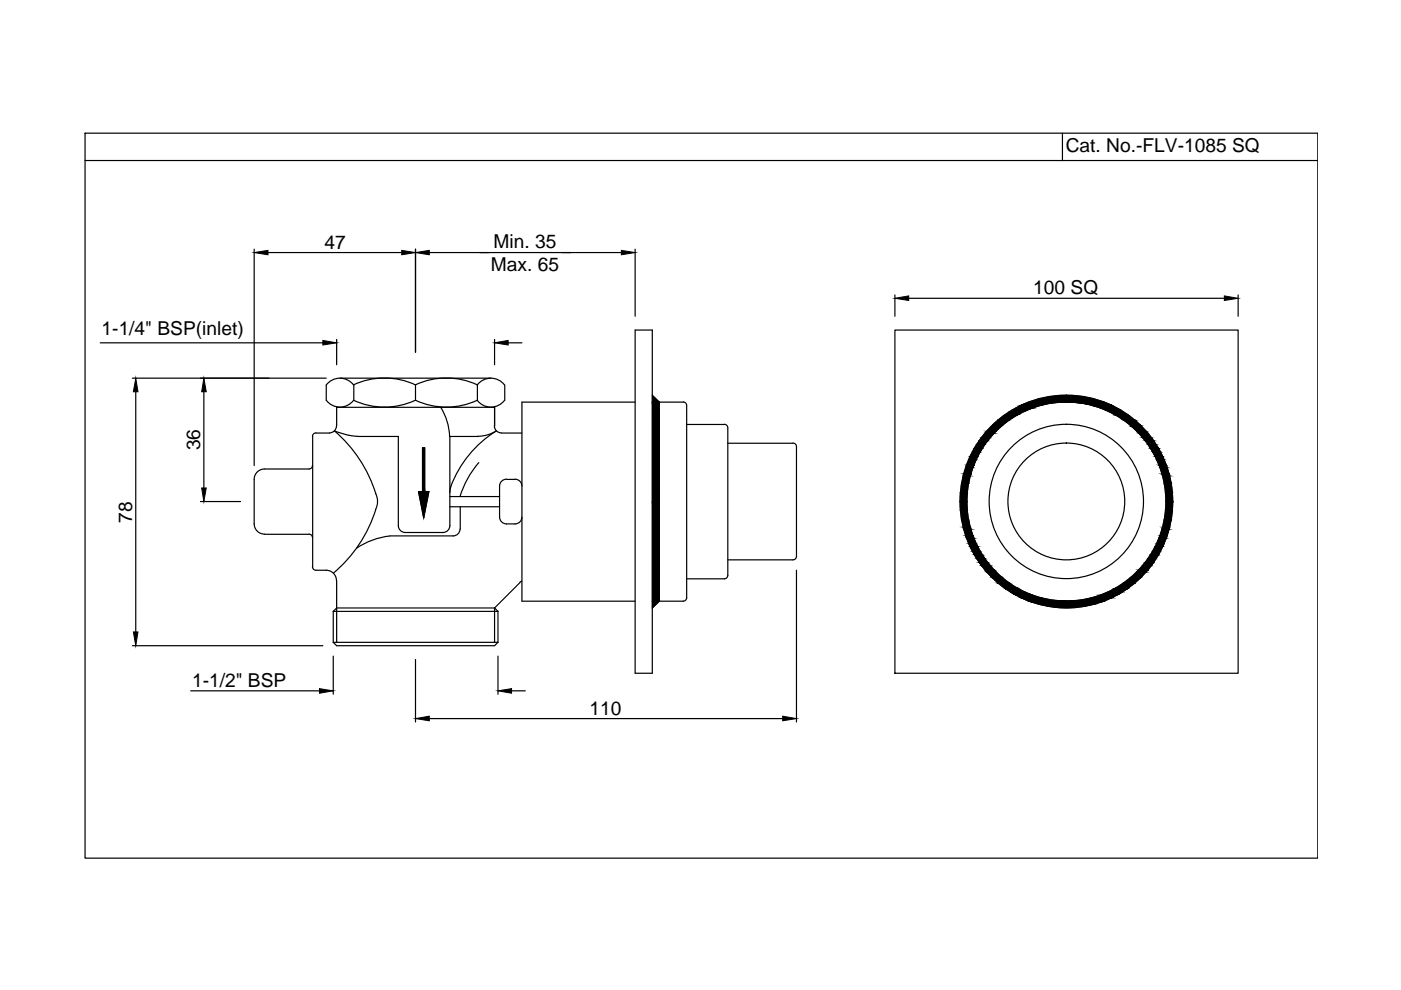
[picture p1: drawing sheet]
<svg xmlns="http://www.w3.org/2000/svg" width="297mm" height="210mm" viewBox="0 0 297 210" stroke-linecap="round" stroke-linejoin="round" font-family="sans-serif">
<defs><g id="words">
<g font-size="4.1">
<text x="226" y="32.3">Cat. No.-FLV-1085 SQ</text>
<text x="68.8" y="52.8">47</text>
<text x="104.6" y="52.5">Min. 35</text>
<text x="104.1" y="57.4">Max. 65</text>
<text x="219.1" y="62.3">100 SQ</text>
<text x="21.5" y="71.1">1-1/4&quot; BSP(inlet)</text>
<text x="42.5" y="95.5" transform="rotate(-90 42.5 95.5)">36</text>
<text x="28" y="110.8" transform="rotate(-90 28 110.8)">78</text>
<text x="40.7" y="145.7">1-1/2&quot; BSP</text>
<text x="125" y="151.6">110</text>
</g>
</g></defs>
<!-- layer: 0 -->
<g fill="none" stroke="#000" stroke-width=".25">
<path d="M18 28.2h261.4v153.7h-261.4zM18 34h261.4M225.3 28.2v5.8M53.9 52.8v45.9M56.8 53.6h28.4M88.1 52.8v21.9M91 53.6h40.7M134.7 52.8v14.3M21.3 72.7h47.2M71.4 72v5.3M104.9 72v5.3M107.7 72.7h3"/>
<path d="M134.7 70h3.6v72.7h-3.6zM189.7 70h72.8v72.7h-72.8zM189.7 62.5v4.6M192.7 63.2h66.9M262.5 62.5v4.6M28.1 80.2h41.1M28.8 83.1v50.9M43.2 83.1v20.4M66.3 98.7a.74 .74 0 0 1-.8 .7h-9.4a2.18 2.18 0 0 0-2.2 2.2M66.3 92.5v27.7M69.9 91.8h-2.9a.74 .74 0 0 0-.7 .7M71.3 90.3a1.46 1.46 0 0 1-1.4 1.5"/>
<path d="M71.4 86.3v4M71.4 86.4h33.5M72.1 80.2h32M74.1 92.3l-3.2-.9a27.9 27.9 0 0 1 9.2 14.9 27.8 27.8 0 0 1-9.4 15.2M74.1 92.3l1.7 .2M75 81.6a3.6 3.6 0 0 0-5.8 0v3.3a3.6 3.6 0 0 0 5.8 0 15.5 15.5 0 0 0 13.1 0M75 81.6v3.3M75.8 92.5h8.7v19M88.1 81.6a15.5 15.5 0 0 0-13.1 0M88.1 81.6v3.3a15.5 15.5 0 0 0 13.1 0 3.6 3.6 0 0 0 5.8 0M89.6 95h.4v9.2h.9l-1.1 5.6-1.1-5.6h.9zM93.4 86.3a12.6 12.6 0 0 1 1.9 6.2"/>
<path d="M101.2 81.6a15.5 15.5 0 0 0-13.1 0M101.2 81.6v3.3M101.3 92.5h-5.9v19M101.5 98.1a20 20 0 0 0-4 7.1M104.9 86.3l-.1 4a1.46 1.46 0 0 0 1.5 1.5h4.4M105.2 91.4l-2.1 .9-1.8 .2M105.2 91.3a23.7 23.7 0 0 0-9.6 11.8M107 81.6a3.6 3.6 0 0 0-5.8 0M107 81.6v3.3M134.7 85.3h-24v42.2h24M138.3 83.8l1.5 1.5v42.2l-1.5 1.4M138.3 85.3h6.6"/>
<path d="M144.8 85.2a.74 .74 0 0 1 .8 .8v40.7a.74 .74 0 0 1-.8 .8h-6.5M145.6 90h8M153.6 90a.74 .74 0 0 1 .7 .7M154.3 90.7v31.3M154.3 94h13.8M168.1 93.9a.74 .74 0 0 1 .8 .8M168.9 94.7v23.3M42.5 106.3h8.5M53.9 111.1a2.18 2.18 0 0 0 2.2 2.1M53.9 101.6v9.5M56.1 113.3h9.4M65.5 113.2a.74 .74 0 0 1 .8 .8"/>
<path d="M82.6 113.6a15.9 15.9 0 0 0-7 2.6M84.5 111.4a1.46 1.46 0 0 0 1.4 1.5h8a1.46 1.46 0 0 0 1.5-1.5M95.4 107.4h10.5M95.4 105.3h10.5M95.6 103.1l-.2 1.3M97.5 112.2a1.46 1.46 0 0 1-1.4 1.4h-13.4M97.6 107.4v4.8M105.9 109.6a1.46 1.46 0 0 0 1.5 1.5h1.8M105.9 103.1v6.5M107.4 101.6a1.46 1.46 0 0 0-1.5 1.5M107.4 101.6h1.8M109.2 101.6a1.46 1.46 0 0 1 1.5 1.5"/>
<path d="M110.7 109.6a1.46 1.46 0 0 1-1.5 1.5M168.9 118a.74 .74 0 0 1-.8 .7h-13.8M28.1 136.9h40.4M66.3 120.2a.74 .74 0 0 0 .7 .7 3.9 3.9 0 0 1 3.7 .6l.6 1v.6M70.7 136.2l.7 .7h33.5l.7-.7M70.7 136.2h34.9M70.7 129.6h34.9M70.7 129.6v6.6M70.7 139.1v8.1M71.4 123.1v13.1M88.1 139.8v13.3M104.9 128.9h-33.5l-.7 .7"/>
<path d="M104.9 128.9v7.3M104.9 128.9l.7 .7M105.6 129.6v6.6M105.6 139.1v8.1M110.2 123.5l-5.3 5.4M110.6 123.2l-.4 .3M145.6 122.7h8M154.3 122a.74 .74 0 0 1-.7 .7M168.9 120.9v32.2M40.4 146.5h27.3M91 152.4h74.9M108.5 146.5h2.9"/>
<circle cx="226.1" cy="106.3" r="22.5"/>
<circle cx="226.1" cy="106.3" r="21.1"/>
<circle cx="226.1" cy="106.3" r="16.4"/>
<circle cx="226.1" cy="106.3" r="12.4"/>
</g>
<g fill="#000" stroke="#000" stroke-width=".21">
<path d="M53.9 53.6l2.9-.5v.9zM85.2 53.1l2.9 .5-2.9 .4zM88.1 53.6l2.9-.5v.9zM131.7 53.1l3 .5-3 .4zM68.5 72.2l2.9 .5-2.9 .5zM104.9 72.7l2.8-.5v1zM189.7 63.2l3-.5v1zM259.6 62.7l2.9 .5-2.9 .5zM28.8 80.2l.5 2.9h-1zM43.2 80.2l.5 2.9h-.9zM138.3 83.8l1.5 1.5h-1.5zM224.2 83.9h3.9z"/>
<path d="M42.8 103.5h.9l-.5 2.8zM88.7 104.2h2.2l-1.1 5.6zM138.3 106.3h1.5v21.2zM28.3 134h1l-.5 2.9zM222.2 128.6h7.8l-1.9 .2zM67.7 146l3 .5-3 .5zM88.1 152.4l2.9-.6v1zM105.6 146.5l2.9-.5v1zM165.9 151.8l3 .6-3 .4z"/>
<path d="M204.9 98.6l-.1 .5h1.5zM204.9 98.6h1.6l-.2 .5z"/>
<path d="M205.4 97.5l-.5 1.1h1.6zM205.4 97.5h1.6l-.5 1.1z"/>
<path d="M205.7 96.8l-.3 .7h1.6zM205.7 96.8h1.6l-.3 .7z"/>
<path d="M206.2 95.8l-.5 1h1.6zM206.2 95.8h1.7l-.6 1z"/>
<path d="M206.6 95.1l-.4 .7h1.7zM206.6 95.1h1.7l-.4 .7z"/>
<path d="M207.1 94.2l-.5 .9h1.7zM207.1 94.2h1.7l-.5 .9z"/>
<path d="M207.6 93.4l-.5 .8h1.7zM207.6 93.4h1.9l-.7 .8z"/>
<path d="M208.1 92.8l-.5 .6h1.9zM208.1 92.8h1.9l-.5 .6z"/>
<path d="M208.8 91.9l-.7 .9h1.9zM208.8 91.9h2l-.8 .9z"/>
<path d="M209.2 91.4l-.4 .5h2zM209.2 91.4h2l-.4 .5z"/>
<path d="M210.2 90.4l-1 1h2zM210.2 90.4h2.1l-1.1 1z"/>
<path d="M210.4 90.2l-.2 .2h2.1zM210.4 90.2h2.2l-.3 .2z"/>
<path d="M210.4 90.2h2.2l-1-1.1zM211.6 89.1h2.4l-1.4 1.1z"/>
<path d="M211.6 89.1h2.4l-1.1-1zM212.9 88.1h2.7l-1.6 1z"/>
<path d="M211.6 89.1h2.4zM211.6 89.1h2.4z"/>
<path d="M212.9 88.1h2.7l-2.4-.2zM213.2 87.9h2.7l-.3 .2z"/>
<path d="M213.2 87.9h2.7l-1.7-.7zM214.2 87.2h3l-1.3 .7z"/>
<path d="M214.2 87.2h3l-2.4-.4zM214.8 86.8h3.4l-1 .4z"/>
<path d="M214.8 86.8h3.4l-2.8-.3zM215.4 86.5h3.5l-.7 .3z"/>
<path d="M215.4 86.5h3.5l-2.4-.5zM216.5 86h4.1l-1.7 .5z"/>
<path d="M216.5 86h4.1zM216.6 85.9h4.3z"/>
<path d="M216.6 85.9h4.3l-3.5-.3zM217.4 85.6h5.1l-1.6 .3z"/>
<path d="M217.4 85.6h5.1l-4.5-.3zM218 85.3h6.3l-1.8 .3z"/>
<path d="M218 85.3h6.3zM218.2 85.3h7.9z"/>
<path d="M218.2 85.3h15.9zM218.4 85.2l15.7 .1z"/>
<path d="M218.4 85.2h15.4l-13.5-.6zM220.3 84.6h11.6l1.9 .6z"/>
<path d="M220.3 84.6h11.6l-9.7-.4zM222.2 84.2h7.8l1.9 .4z"/>
<path d="M222.2 84.2h7.8l-5.8-.3zM224.2 83.9h3.9l1.9 .3z"/>
<path d="M226.1 85.3h8.2zM226.1 85.3h8.2z"/>
<path d="M228 85.3l1.8 .3h5zM228 85.3h6.3l.5 .3z"/>
<path d="M229.8 85.6l1.5 .3h4.4zM229.8 85.6h5l.9 .3z"/>
<path d="M231.3 85.9l4.5 .1zM231.3 85.9l4.5 .1z"/>
<path d="M231.6 86l1.7 .5h3.5zM231.6 86h4.2l1 .5z"/>
<path d="M233.3 86.5l.8 .3h3.3zM233.3 86.5h3.5l.6 .3z"/>
<path d="M234.1 86.8l.9 .4h3zM234.1 86.8h3.3l.6 .4z"/>
<path d="M235 87.2l1.3 .7h2.8zM235 87.2h3l1.1 .7z"/>
<path d="M236.3 87.9l.4 .2h2.6zM236.3 87.9h2.8l.2 .2z"/>
<path d="M236.7 88.1l1.5 1h2.4zM236.7 88.1h2.6l1.3 1z"/>
<path d="M238.2 89.1h2.4zM238.2 89.1h2.4z"/>
<path d="M238.2 89.1l1.5 1.1h2.2zM238.2 89.1h2.4l1.3 1.1z"/>
<path d="M239.7 90.2l.2 .2h2.2zM239.7 90.2h2.2l.2 .2z"/>
<path d="M239.9 90.4l1.1 1h2zM239.9 90.4h2.2l.9 1z"/>
<path d="M241 91.4l.4 .5h2zM241 91.4h2l.4 .5z"/>
<path d="M241.4 91.9l.9 .9h1.8zM241.4 91.9h2l.7 .9z"/>
<path d="M242.3 92.8l.5 .6h1.8zM242.3 92.8h1.8l.5 .6z"/>
<path d="M242.8 93.4l.6 .8h1.7zM242.8 93.4h1.8l.5 .8z"/>
<path d="M243.4 94.2l.5 .9h1.8zM243.4 94.2h1.7l.6 .9z"/>
<path d="M243.9 95.1l.5 .7h1.6zM243.9 95.1h1.8l.3 .7z"/>
<path d="M244.4 95.8l.5 1h1.6zM244.4 95.8h1.6l.5 1z"/>
<path d="M244.9 96.8l.3 .7h1.6zM244.9 96.8h1.6l.3 .7z"/>
<path d="M245.2 97.5l.5 1.1h1.6zM245.2 97.5h1.6l.5 1.1z"/>
<path d="M245.7 98.6l.3 .5h1.5zM245.7 98.6h1.6l.2 .5z"/>
<path d="M89.6 95v9.2h.4zM89.6 95h.4v9.2z"/>
<path d="M138.3 85.3v21h1.5zM138.3 85.3h1.5v21z"/>
<path d="M138.3 106.3v21.2h1.5zM138.3 127.5h1.5l-1.5 1.4z"/>
<path d="M203.6 104.5v1.8h1.4zM203.6 104.5h1.5l-.1 1.8z"/>
<path d="M203.7 104.4l-.1 .1h1.5zM203.7 104.4h1.4v.1z"/>
<path d="M203.6 106.3v1.9h1.5zM203.6 106.3h1.4l.1 1.9z"/>
<path d="M203.9 102.7l-.2 1.7h1.4zM203.9 102.7h1.4l-.2 1.7z"/>
<path d="M203.6 108.2l.1 .1h1.4zM203.6 108.2h1.5v.1z"/>
<path d="M203.9 102.4v.3h1.4zM203.9 102.4h1.5l-.1 .3z"/>
<path d="M203.7 108.3l.2 1.7h1.4zM203.7 108.3h1.4l.2 1.7z"/>
<path d="M204.3 100.9l-.4 1.5h1.5zM204.3 100.9h1.4l-.3 1.5z"/>
<path d="M203.9 110v.3h1.5zM203.9 110h1.4l.1 .3z"/>
<path d="M204.3 100.5v.4h1.4zM204.3 100.5h1.6l-.2 .4z"/>
<path d="M203.9 110.3l.4 1.5h1.4zM203.9 110.3h1.5l.3 1.5z"/>
<path d="M204.8 99.1l-.5 1.4h1.6zM204.8 99.1h1.5l-.4 1.4z"/>
<path d="M204.3 111.8v.4h1.6zM204.3 111.8h1.4l.2 .4z"/>
<path d="M204.3 112.2l.5 1.4h1.5zM204.3 112.2h1.6l.4 1.4z"/>
<path d="M204.8 113.6l.1 .5h1.6zM204.8 113.6h1.5l.2 .5z"/>
<path d="M204.9 114.1l.5 1.2h1.6zM204.9 114.1h1.6l.5 1.2z"/>
<path d="M205.4 115.3l.3 .6h1.6zM205.4 115.3h1.6l.3 .6z"/>
<path d="M205.7 115.9l.5 1h1.7zM205.7 115.9h1.6l.6 1z"/>
<path d="M206.2 116.9l.4 .7h1.7zM206.2 116.9h1.7l.4 .7z"/>
<path d="M206.6 117.6l.5 .8h1.7zM206.6 117.6h1.7l.5 .8z"/>
<path d="M207.1 118.4l.5 .9h1.9zM207.1 118.4h1.7l.7 .9z"/>
<path d="M207.6 119.3l.5 .6h1.9zM207.6 119.3h1.9l.5 .6z"/>
<path d="M242.8 119.3l-.5 .6h1.8zM242.8 119.3h1.8l-.5 .6z"/>
<path d="M243.4 118.4l-.6 .9h1.8zM243.4 118.4h1.7l-.5 .9z"/>
<path d="M243.9 117.6l-.5 .8h1.7zM243.9 117.6h1.8l-.6 .8z"/>
<path d="M244.4 116.9l-.5 .7h1.8zM244.4 116.9h1.6l-.3 .7z"/>
<path d="M244.9 115.9l-.5 1h1.6zM244.9 115.9h1.6l-.5 1z"/>
<path d="M245.2 115.3l-.3 .6h1.6zM245.2 115.3h1.6l-.3 .6z"/>
<path d="M245.7 114.1l-.5 1.2h1.6zM245.7 114.1h1.6l-.5 1.2z"/>
<path d="M246 113.6l-.3 .5h1.6zM246 113.6h1.5l-.2 .5z"/>
<path d="M246.4 112.2l-.4 1.4h1.5zM246.4 112.2h1.5l-.4 1.4z"/>
<path d="M246 99.1l.4 1.4h1.5zM246 99.1h1.5l.4 1.4z"/>
<path d="M246.5 111.8l-.1 .4h1.5zM246.5 111.8h1.5l-.1 .4z"/>
<path d="M246.4 100.5l.1 .4h1.5zM246.4 100.5h1.5l.1 .4z"/>
<path d="M246.8 110.3l-.3 1.5h1.5zM246.8 110.3h1.5l-.3 1.5z"/>
<path d="M246.5 100.9l.3 1.5h1.5zM246.5 100.9h1.5l.3 1.5z"/>
<path d="M246.9 110l-.1 .3h1.5zM246.9 110h1.5l-.1 .3z"/>
<path d="M246.8 102.4l.1 .3h1.5zM246.8 102.4h1.5l.1 .3z"/>
<path d="M247.1 108.3l-.2 1.7h1.5zM247.1 108.3h1.5l-.2 1.7z"/>
<path d="M246.9 102.7l.2 1.7h1.5zM246.9 102.7h1.5l.2 1.7z"/>
<path d="M247.1 104.4v.1h1.5zM247.1 104.4h1.5v.1z"/>
<path d="M247.2 106.3l-.1 1.9h1.5zM247.2 106.3h1.5l-.1 1.9z"/>
<path d="M247.1 108.2v.1h1.5zM247.1 108.2h1.5v.1z"/>
<path d="M247.1 104.5l.1 1.8h1.5zM247.1 104.5h1.5l.1 1.8z"/>
<path d="M208.1 119.9l.7 1h2zM208.1 119.9h1.9l.8 1z"/>
<path d="M208.8 120.9l.4 .4h2zM208.8 120.9h2l.4 .4z"/>
<path d="M209.2 121.3l1 1h2.1zM209.2 121.3h2l1.1 1z"/>
<path d="M210.2 122.3l.2 .2h2.2zM210.2 122.3h2.1l.3 .2z"/>
<path d="M210.4 122.5l1.2 1.1h2.4zM210.4 122.5h2.2l1.4 1.1z"/>
<path d="M211.6 123.6l2.4 .1zM211.6 123.6l2.4 .1z"/>
<path d="M211.6 123.7l1.3 .9h2.7zM211.6 123.7h2.4l1.6 .9z"/>
<path d="M212.9 124.6l.3 .2h2.7zM212.9 124.6h2.7l.3 .2z"/>
<path d="M213.2 124.8l1 .7h3zM213.2 124.8h2.7l1.3 .7z"/>
<path d="M214.2 125.5l.6 .4h3.4zM214.2 125.5h3l1 .4z"/>
<path d="M214.8 125.9l.6 .3h3.5zM214.8 125.9h3.4l.7 .3z"/>
<path d="M215.4 126.2l1.1 .5h4.1zM215.4 126.2h3.5l1.7 .5z"/>
<path d="M216.5 126.7l4.4 .1zM216.5 126.7l4.4 .1z"/>
<path d="M216.6 126.8l.8 .3h5.1zM216.6 126.8h4.3l1.6 .3z"/>
<path d="M217.4 127.1l.6 .3h6.3zM217.4 127.1h5.1l1.8 .3z"/>
<path d="M218 127.4l8.1 .1zM218 127.4l8.1 .1z"/>
<path d="M218.2 127.5l15.6 .1zM218.2 127.5h15.9z"/>
<path d="M218.4 127.6l1.9 .5h11.6zM218.4 127.6h15.4l-1.9 .5z"/>
<path d="M220.3 128.1l1.9 .5h7.8zM220.3 128.1h11.6l-1.9 .5z"/>
<path d="M222.2 128.6l2 .2h3.9zM224.2 128.8h3.9z"/>
<path d="M226.1 127.5h8zM228 127.4h6.3z"/>
<path d="M228 127.4h6.3l-4.5-.3zM229.8 127.1h5l-.5 .3z"/>
<path d="M229.8 127.1h5l-3.5-.3zM231.3 126.8h4.4l-.9 .3z"/>
<path d="M231.3 126.8h4.4zM231.6 126.7h4.2z"/>
<path d="M231.6 126.7h4.2l-2.5-.5zM233.3 126.2h3.5l-1 .5z"/>
<path d="M233.3 126.2h3.5l-2.7-.3zM234.1 125.9h3.3l-.6 .3z"/>
<path d="M234.1 125.9h3.3l-2.4-.4zM235 125.5h3l-.6 .4z"/>
<path d="M235 125.5h3l-1.7-.7zM236.3 124.8h2.8l-1.1 .7z"/>
<path d="M236.3 124.8h2.8l-2.4-.2zM236.7 124.6h2.6l-.2 .2z"/>
<path d="M236.7 124.6h2.6l-1.1-.9zM238.2 123.7h2.4l-1.3 .9z"/>
<path d="M238.2 123.6h2.4l-.9-1.1zM239.7 122.5h2.2l-1.3 1.1z"/>
<path d="M238.2 123.6l2.4 .1zM238.2 123.6l2.4 .1z"/>
<path d="M239.7 122.5h2.2l-2-.2zM239.9 122.3h2.2l-.2 .2z"/>
<path d="M239.9 122.3h2.2l-1.1-1zM241 121.3h2l-.9 1z"/>
<path d="M241.4 120.9l-.4 .4h2zM241.4 120.9h2l-.4 .4z"/>
<path d="M242.3 119.9l-.9 1h2zM242.3 119.9h1.8l-.7 1z"/>
</g>
<use href="#words"/>
</svg>
